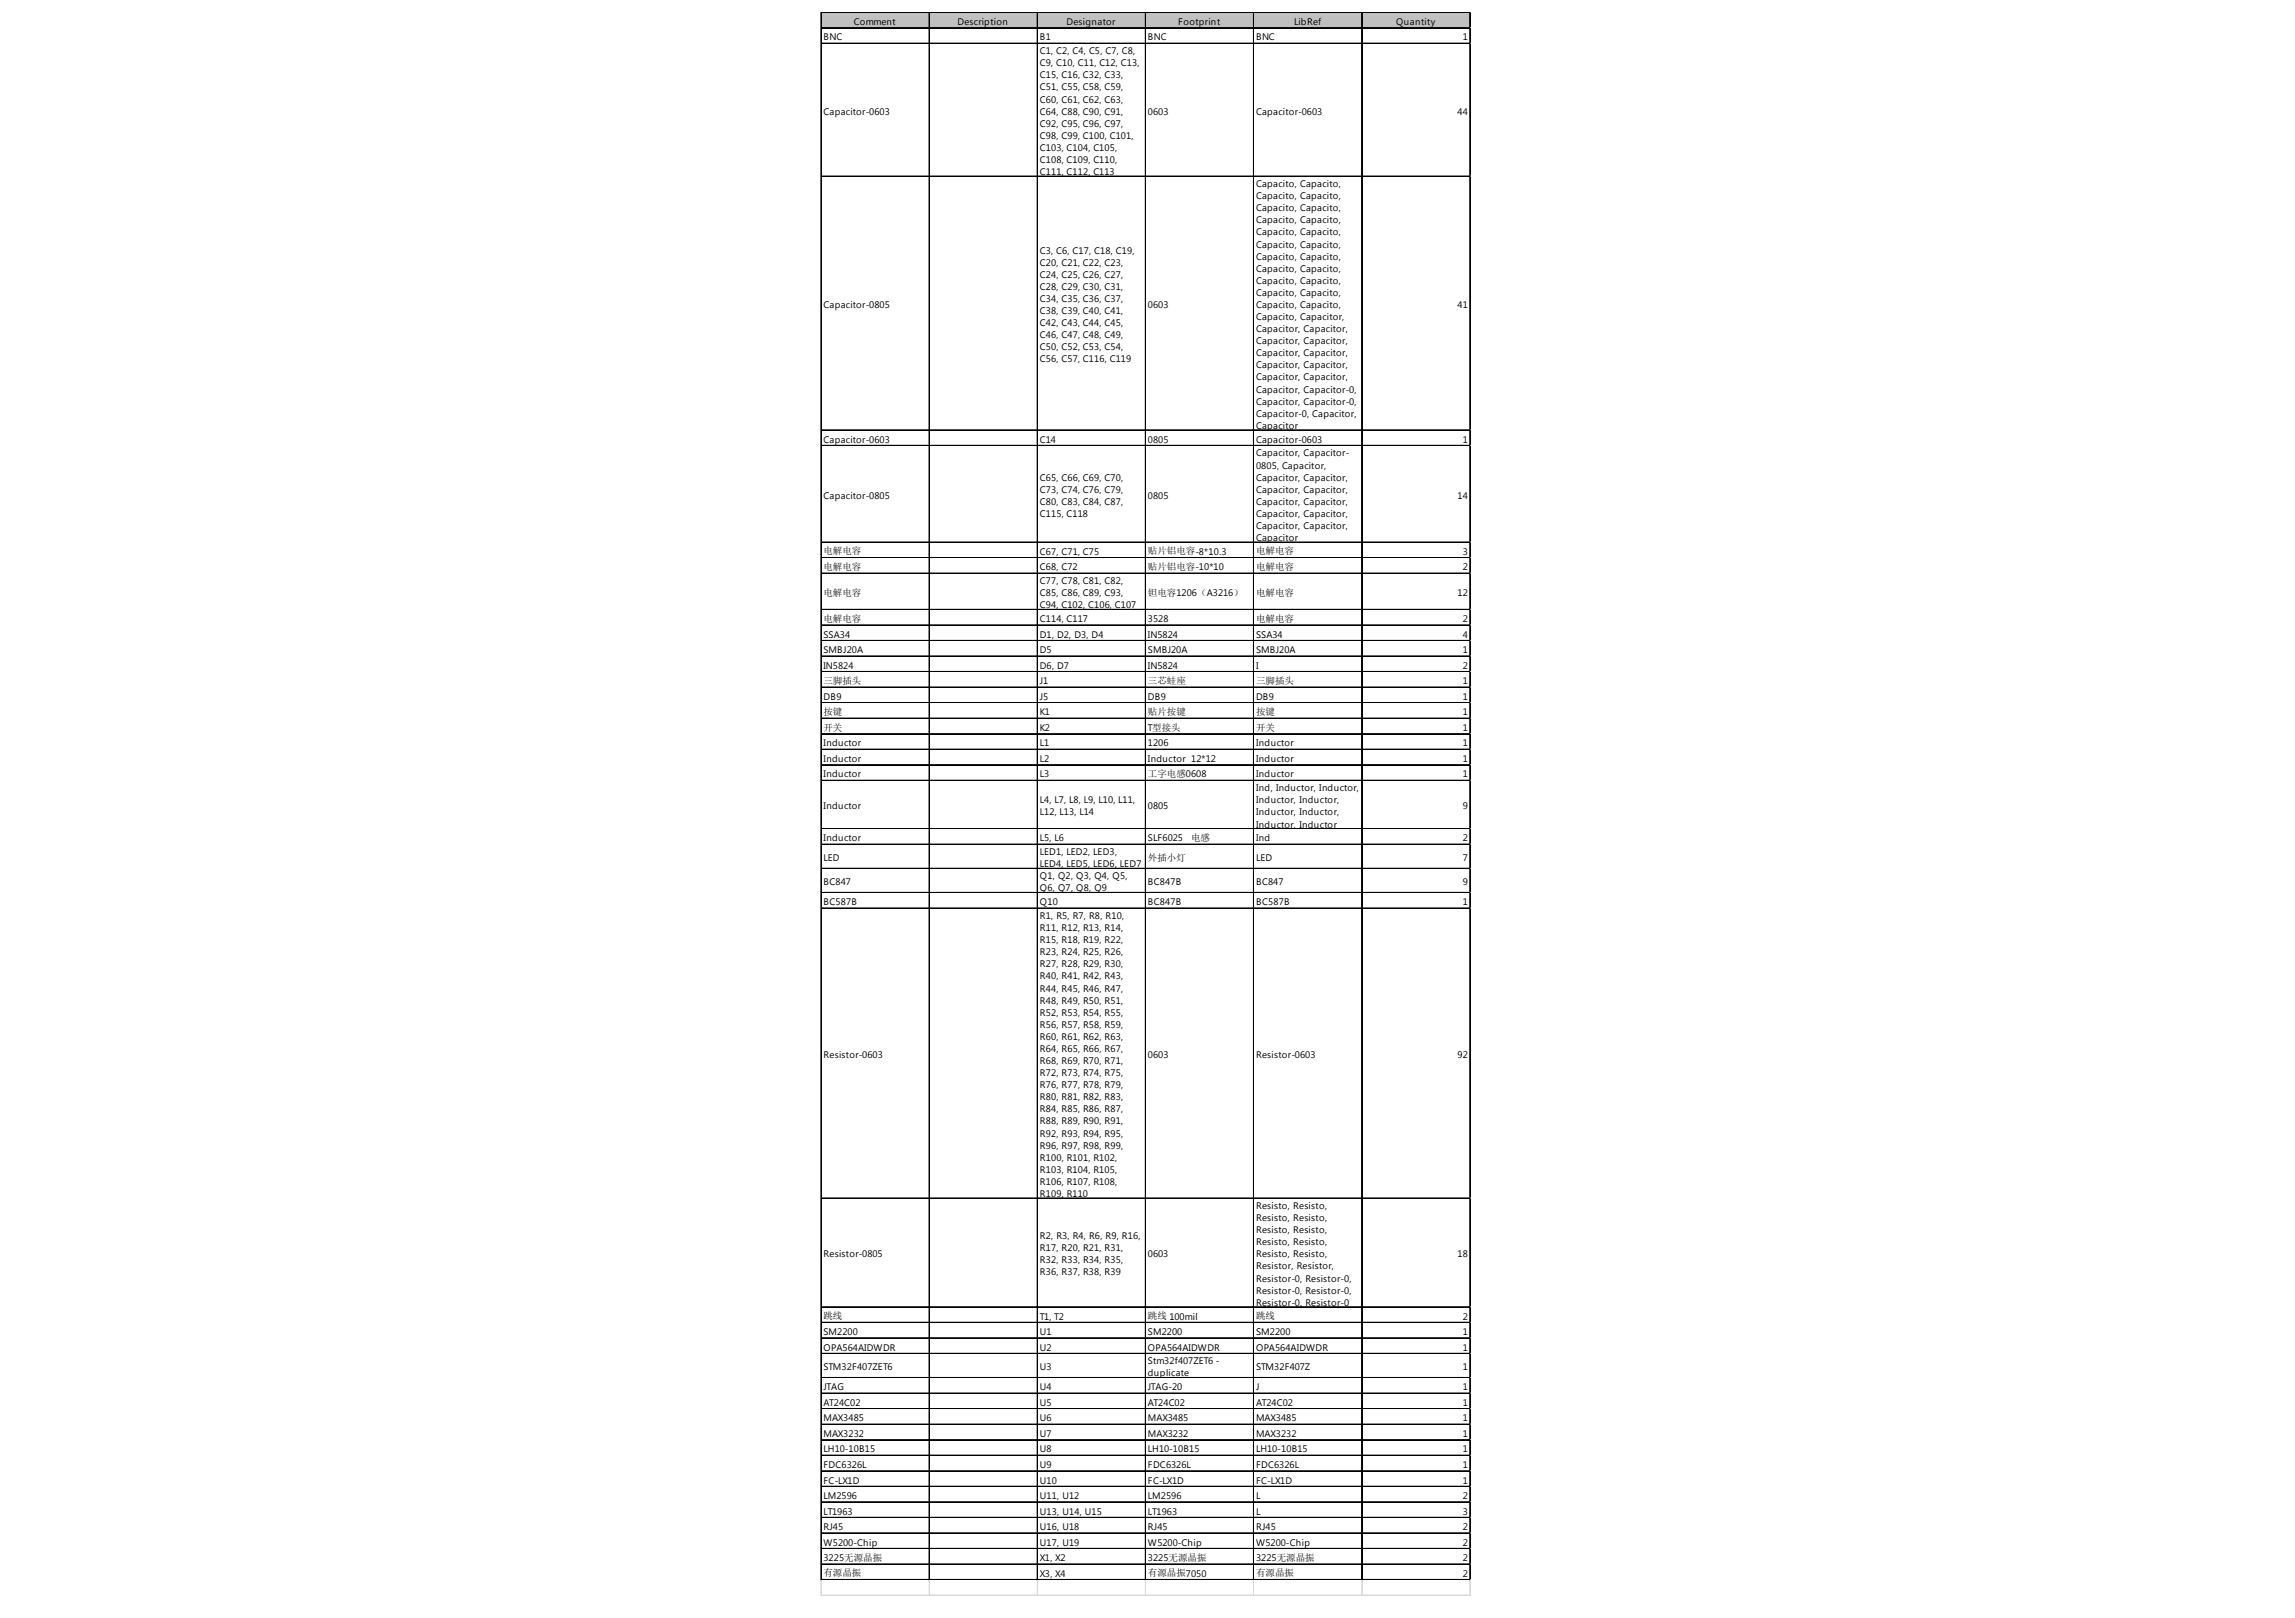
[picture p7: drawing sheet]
<svg xmlns="http://www.w3.org/2000/svg" width="287mm" height="202mm" viewBox="0 0 287 202" stroke-linecap="round" stroke-linejoin="round" font-family="sans-serif">
<defs><g id="words">
<g font-size="1.2">
<text x="102.9" y="5">BNC</text>
<text x="106.7" y="3.1">Comment</text>
<text x="119.7" y="3.1">Description</text>
<text x="129.9" y="5">B1</text>
<text x="133.3" y="3.1">Designator</text>
<text x="143.5" y="5">BNC</text>
<text x="147.2" y="3.1">Footprint</text>
<text x="157" y="5">BNC</text>
<text x="161.7" y="3.1">LibRef</text>
<text x="174.5" y="3.1">Quantity</text>
<text x="182.8" y="5">1</text>
<text x="129.9" y="6.8">C1, C2, C4, C5, C7, C8,</text>
<text x="129.9" y="8.3">C9, C10, C11, C12, C13,</text>
<text x="129.9" y="9.8">C15, C16, C32, C33,</text>
<text x="129.9" y="11.3">C51, C55, C58, C59,</text>
<text x="102.9" y="14.3">Capacitor-0603</text>
<text x="129.9" y="12.8">C60, C61, C62, C63,</text>
<text x="129.9" y="14.3">C64, C88, C90, C91,</text>
<text x="129.9" y="15.8">C92, C95, C96, C97,</text>
<text x="129.9" y="17.3">C98, C99, C100, C101,</text>
<text x="143.5" y="14.3">0603</text>
<text x="157" y="14.3">Capacitor-0603</text>
<text x="182.2" y="14.3">44</text>
<text x="129.9" y="18.9">C103, C104, C105,</text>
<text x="129.9" y="20.4">C108, C109, C110,</text>
<text x="129.9" y="21.9">C111, C112, C113</text>
<text x="157" y="23.4">Capacito, Capacito,</text>
<text x="157" y="24.9">Capacito, Capacito,</text>
<text x="157" y="26.4">Capacito, Capacito,</text>
<text x="157" y="27.9">Capacito, Capacito,</text>
<text x="157" y="29.4">Capacito, Capacito,</text>
<text x="129.9" y="31.7">C3, C6, C17, C18, C19,</text>
<text x="129.9" y="33.2">C20, C21, C22, C23,</text>
<text x="129.9" y="34.7">C24, C25, C26, C27,</text>
<text x="157" y="30.9">Capacito, Capacito,</text>
<text x="157" y="32.4">Capacito, Capacito,</text>
<text x="157" y="33.9">Capacito, Capacito,</text>
<text x="157" y="35.5">Capacito, Capacito,</text>
<text x="102.9" y="38.5">Capacitor-0805</text>
<text x="129.9" y="36.2">C28, C29, C30, C31,</text>
<text x="129.9" y="37.7">C34, C35, C36, C37,</text>
<text x="129.9" y="39.2">C38, C39, C40, C41,</text>
<text x="129.9" y="40.7">C42, C43, C44, C45,</text>
<text x="143.5" y="38.5">0603</text>
<text x="157" y="37">Capacito, Capacito,</text>
<text x="157" y="38.5">Capacito, Capacito,</text>
<text x="157" y="40">Capacito, Capacitor,</text>
<text x="157" y="41.5">Capacitor, Capacitor,</text>
<text x="182.2" y="38.5">41</text>
<text x="129.9" y="42.2">C46, C47, C48, C49,</text>
<text x="129.9" y="43.8">C50, C52, C53, C54,</text>
<text x="129.9" y="45.3">C56, C57, C116, C119</text>
<text x="157" y="43">Capacitor, Capacitor,</text>
<text x="157" y="44.5">Capacitor, Capacitor,</text>
<text x="157" y="46">Capacitor, Capacitor,</text>
<text x="157" y="47.5">Capacitor, Capacitor,</text>
<text x="157" y="49">Capacitor, Capacitor-0,</text>
<text x="157" y="50.6">Capacitor, Capacitor-0,</text>
<text x="157" y="52.1">Capacitor-0, Capacitor,</text>
<text x="157" y="53.6">Capacitor</text>
<text x="102.9" y="55.3">Capacitor-0603</text>
<text x="129.9" y="55.3">C14</text>
<text x="143.5" y="55.3">0805</text>
<text x="157" y="55.3">Capacitor-0603</text>
<text x="157" y="57">Capacitor, Capacitor-</text>
<text x="157" y="58.5">0805, Capacitor,</text>
<text x="182.8" y="55.3">1</text>
<text x="102.9" y="62.3">Capacitor-0805</text>
<text x="129.9" y="60">C65, C66, C69, C70,</text>
<text x="129.9" y="61.6">C73, C74, C76, C79,</text>
<text x="129.9" y="63.1">C80, C83, C84, C87,</text>
<text x="129.9" y="64.6">C115, C118</text>
<text x="143.5" y="62.3">0805</text>
<text x="157" y="60">Capacitor, Capacitor,</text>
<text x="157" y="61.6">Capacitor, Capacitor,</text>
<text x="157" y="63.1">Capacitor, Capacitor,</text>
<text x="157" y="64.6">Capacitor, Capacitor,</text>
<text x="182.2" y="62.3">14</text>
<text x="102.9" y="69.3">电解电容</text>
<text x="102.9" y="71.2">电解电容</text>
<text x="129.9" y="69.3">C67, C71, C75</text>
<text x="129.9" y="71.3">C68, C72</text>
<text x="143.5" y="69.3">贴片铝电容-8*10.3</text>
<text x="143.5" y="71.2">贴片铝电容-10*10</text>
<text x="157" y="66.1">Capacitor, Capacitor,</text>
<text x="157" y="67.6">Capacitor</text>
<text x="157" y="69.3">电解电容</text>
<text x="157" y="71.2">电解电容</text>
<text x="182.8" y="69.3">3</text>
<text x="182.8" y="71.3">2</text>
<text x="102.9" y="74.4">电解电容</text>
<text x="102.9" y="77.7">电解电容</text>
<text x="129.9" y="73">C77, C78, C81, C82,</text>
<text x="129.9" y="74.5">C85, C86, C89, C93,</text>
<text x="129.9" y="76">C94, C102, C106, C107</text>
<text x="129.9" y="77.7">C114, C117</text>
<text x="143.5" y="74.4">钽电容1206（A3216）</text>
<text x="143.5" y="77.7">3528</text>
<text x="157" y="74.4">电解电容</text>
<text x="157" y="77.7">电解电容</text>
<text x="182.2" y="74.5">12</text>
<text x="182.8" y="77.7">2</text>
<text x="102.9" y="79.7">SSA34</text>
<text x="102.9" y="81.6">SMBJ20A</text>
<text x="102.9" y="83.5">IN5824</text>
<text x="129.9" y="79.7">D1, D2, D3, D4</text>
<text x="129.9" y="81.6">D5</text>
<text x="129.9" y="83.5">D6, D7</text>
<text x="143.5" y="79.7">IN5824</text>
<text x="143.5" y="81.6">SMBJ20A</text>
<text x="143.5" y="83.5">IN5824</text>
<text x="157" y="79.7">SSA34</text>
<text x="157" y="81.6">SMBJ20A</text>
<text x="157" y="83.5">I</text>
<text x="182.8" y="79.7">4</text>
<text x="182.8" y="81.6">1</text>
<text x="182.8" y="83.5">2</text>
<text x="102.9" y="85.4">三脚插头</text>
<text x="102.9" y="87.4">DB9</text>
<text x="102.9" y="89.3">按键</text>
<text x="129.9" y="85.5">J1</text>
<text x="129.9" y="87.4">J5</text>
<text x="129.9" y="89.4">K1</text>
<text x="143.5" y="85.4">三芯蛙座</text>
<text x="143.5" y="87.4">DB9</text>
<text x="143.5" y="89.3">贴片按键</text>
<text x="157" y="85.4">三脚插头</text>
<text x="157" y="87.4">DB9</text>
<text x="157" y="89.3">按键</text>
<text x="182.8" y="85.5">1</text>
<text x="182.8" y="87.4">1</text>
<text x="182.8" y="89.4">1</text>
<text x="102.9" y="91.3">开关</text>
<text x="102.9" y="93.3">Inductor</text>
<text x="102.9" y="95.2">Inductor</text>
<text x="129.9" y="91.3">K2</text>
<text x="129.9" y="93.3">L1</text>
<text x="129.9" y="95.2">L2</text>
<text x="143.5" y="91.3">T型接头</text>
<text x="143.5" y="93.3">1206</text>
<text x="143.5" y="95.2">Inductor 12*12</text>
<text x="157" y="91.3">开关</text>
<text x="157" y="93.3">Inductor</text>
<text x="157" y="95.2">Inductor</text>
<text x="182.8" y="91.3">1</text>
<text x="182.8" y="93.3">1</text>
<text x="182.8" y="95.2">1</text>
<text x="102.9" y="97.1">Inductor</text>
<text x="102.9" y="101.1">Inductor</text>
<text x="129.9" y="97.1">L3</text>
<text x="129.9" y="100.4">L4, L7, L8, L9, L10, L11,</text>
<text x="129.9" y="101.9">L12, L13, L14</text>
<text x="143.5" y="97.1">工字电感0608</text>
<text x="143.5" y="101.1">0805</text>
<text x="157" y="97.1">Inductor</text>
<text x="157" y="98.9">Ind, Inductor, Inductor,</text>
<text x="157" y="100.4">Inductor, Inductor,</text>
<text x="157" y="101.9">Inductor, Inductor,</text>
<text x="182.8" y="97.1">1</text>
<text x="182.8" y="101.1">9</text>
<text x="102.9" y="105.1">Inductor</text>
<text x="102.9" y="107.6">LED</text>
<text x="129.9" y="105.1">L5, L6</text>
<text x="129.9" y="106.8">LED1, LED2, LED3,</text>
<text x="143.5" y="105.1">SLF6025</text>
<text x="143.5" y="107.5">外插小灯</text>
<text x="148.9" y="105.1">电感</text>
<text x="157" y="103.4">Inductor, Inductor</text>
<text x="157" y="105.1">Ind</text>
<text x="157" y="107.6">LED</text>
<text x="182.8" y="105.1">2</text>
<text x="182.8" y="107.6">7</text>
<text x="102.9" y="110.6">BC847</text>
<text x="102.9" y="113.1">BC587B</text>
<text x="129.9" y="108.3">LED4, LED5, LED6, LED7</text>
<text x="129.9" y="109.9">Q1, Q2, Q3, Q4, Q5,</text>
<text x="129.9" y="111.4">Q6, Q7, Q8, Q9</text>
<text x="129.9" y="113.1">Q10</text>
<text x="143.5" y="110.6">BC847B</text>
<text x="143.5" y="113.1">BC847B</text>
<text x="157" y="110.6">BC847</text>
<text x="157" y="113.1">BC587B</text>
<text x="182.8" y="110.6">9</text>
<text x="182.8" y="113.1">1</text>
<text x="129.9" y="114.8">R1, R5, R7, R8, R10,</text>
<text x="129.9" y="116.3">R11, R12, R13, R14,</text>
<text x="129.9" y="117.8">R15, R18, R19, R22,</text>
<text x="129.9" y="119.3">R23, R24, R25, R26,</text>
<text x="129.9" y="120.9">R27, R28, R29, R30,</text>
<text x="129.9" y="122.4">R40, R41, R42, R43,</text>
<text x="129.9" y="123.9">R44, R45, R46, R47,</text>
<text x="129.9" y="125.4">R48, R49, R50, R51,</text>
<text x="129.9" y="126.9">R52, R53, R54, R55,</text>
<text x="129.9" y="128.4">R56, R57, R58, R59,</text>
<text x="129.9" y="129.9">R60, R61, R62, R63,</text>
<text x="129.9" y="131.4">R64, R65, R66, R67,</text>
<text x="102.9" y="132.2">Resistor-0603</text>
<text x="129.9" y="132.9">R68, R69, R70, R71,</text>
<text x="129.9" y="134.4">R72, R73, R74, R75,</text>
<text x="129.9" y="136">R76, R77, R78, R79,</text>
<text x="129.9" y="137.5">R80, R81, R82, R83,</text>
<text x="143.5" y="132.2">0603</text>
<text x="157" y="132.2">Resistor-0603</text>
<text x="182.2" y="132.2">92</text>
<text x="129.9" y="139">R84, R85, R86, R87,</text>
<text x="129.9" y="140.5">R88, R89, R90, R91,</text>
<text x="129.9" y="142">R92, R93, R94, R95,</text>
<text x="129.9" y="143.5">R96, R97, R98, R99,</text>
<text x="129.9" y="145">R100, R101, R102,</text>
<text x="129.9" y="146.5">R103, R104, R105,</text>
<text x="129.9" y="148">R106, R107, R108,</text>
<text x="129.9" y="149.5">R109, R110</text>
<text x="129.9" y="154.8">R2, R3, R4, R6, R9, R16,</text>
<text x="157" y="151">Resisto, Resisto,</text>
<text x="157" y="152.6">Resisto, Resisto,</text>
<text x="157" y="154.1">Resisto, Resisto,</text>
<text x="157" y="155.6">Resisto, Resisto,</text>
<text x="102.9" y="157.1">Resistor-0805</text>
<text x="129.9" y="156.3">R17, R20, R21, R31,</text>
<text x="129.9" y="157.8">R32, R33, R34, R35,</text>
<text x="129.9" y="159.4">R36, R37, R38, R39</text>
<text x="143.5" y="157.1">0603</text>
<text x="157" y="157.1">Resisto, Resisto,</text>
<text x="157" y="158.6">Resistor, Resistor,</text>
<text x="157" y="160.1">Resistor-0, Resistor-0,</text>
<text x="157" y="161.6">Resistor-0, Resistor-0,</text>
<text x="182.2" y="157.1">18</text>
<text x="102.9" y="164.8">跳线</text>
<text x="102.9" y="166.8">SM2200</text>
<text x="129.9" y="164.9">T1, T2</text>
<text x="129.9" y="166.8">U1</text>
<text x="143.5" y="164.8">跳线 100mil</text>
<text x="143.5" y="166.8">SM2200</text>
<text x="157" y="163.1">Resistor-0, Resistor-0</text>
<text x="157" y="164.8">跳线</text>
<text x="157" y="166.8">SM2200</text>
<text x="182.8" y="164.9">2</text>
<text x="182.8" y="166.8">1</text>
<text x="102.9" y="168.7">OPA564AIDWDR</text>
<text x="102.9" y="171.2">STM32F407ZET6</text>
<text x="102.9" y="173.7">JTAG</text>
<text x="129.9" y="168.7">U2</text>
<text x="129.9" y="171.2">U3</text>
<text x="129.9" y="173.7">U4</text>
<text x="143.5" y="168.7">OPA564AIDWDR</text>
<text x="143.5" y="170.5">Stm32f407ZET6 -</text>
<text x="143.5" y="172">duplicate</text>
<text x="143.5" y="173.7">JTAG-20</text>
<text x="157" y="168.7">OPA564AIDWDR</text>
<text x="157" y="171.2">STM32F407Z</text>
<text x="157" y="173.7">J</text>
<text x="182.8" y="168.7">1</text>
<text x="182.8" y="171.2">1</text>
<text x="182.8" y="173.7">1</text>
<text x="102.9" y="175.6">AT24C02</text>
<text x="102.9" y="177.6">MAX3485</text>
<text x="102.9" y="179.5">MAX3232</text>
<text x="129.9" y="175.6">U5</text>
<text x="129.9" y="177.6">U6</text>
<text x="129.9" y="179.5">U7</text>
<text x="143.5" y="175.6">AT24C02</text>
<text x="143.5" y="177.6">MAX3485</text>
<text x="143.5" y="179.5">MAX3232</text>
<text x="157" y="175.6">AT24C02</text>
<text x="157" y="177.6">MAX3485</text>
<text x="157" y="179.5">MAX3232</text>
<text x="182.8" y="175.6">1</text>
<text x="182.8" y="177.6">1</text>
<text x="182.8" y="179.5">1</text>
<text x="102.9" y="181.5">LH10-10B15</text>
<text x="102.9" y="183.4">FDC6326L</text>
<text x="102.9" y="185.3">FC-LX1D</text>
<text x="129.9" y="181.5">U8</text>
<text x="129.9" y="183.4">U9</text>
<text x="129.9" y="185.3">U10</text>
<text x="143.5" y="181.5">LH10-10B15</text>
<text x="143.5" y="183.4">FDC6326L</text>
<text x="143.5" y="185.3">FC-LX1D</text>
<text x="157" y="181.5">LH10-10B15</text>
<text x="157" y="183.4">FDC6326L</text>
<text x="157" y="185.3">FC-LX1D</text>
<text x="182.8" y="181.5">1</text>
<text x="182.8" y="183.4">1</text>
<text x="182.8" y="185.3">1</text>
<text x="102.9" y="187.3">LM2596</text>
<text x="102.9" y="189.2">LT1963</text>
<text x="102.9" y="191.2">RJ45</text>
<text x="129.9" y="187.3">U11, U12</text>
<text x="129.9" y="189.2">U13, U14, U15</text>
<text x="129.9" y="191.2">U16, U18</text>
<text x="143.5" y="187.3">LM2596</text>
<text x="143.5" y="189.2">LT1963</text>
<text x="143.5" y="191.2">RJ45</text>
<text x="157" y="187.3">L</text>
<text x="157" y="189.2">L</text>
<text x="157" y="191.2">RJ45</text>
<text x="182.8" y="187.3">2</text>
<text x="182.8" y="189.2">3</text>
<text x="182.8" y="191.2">2</text>
<text x="102.9" y="193.1">W5200-Chip</text>
<text x="102.9" y="195">3225无源晶振</text>
<text x="102.9" y="196.9">有源晶振</text>
<text x="129.9" y="193.1">U17, U19</text>
<text x="129.9" y="195">X1, X2</text>
<text x="129.9" y="197">X3, X4</text>
<text x="143.5" y="193.1">W5200-Chip</text>
<text x="143.5" y="195">3225无源晶振</text>
<text x="143.5" y="196.9">有源晶振7050</text>
<text x="157" y="193.1">W5200-Chip</text>
<text x="157" y="195">3225无源晶振</text>
<text x="157" y="196.9">有源晶振</text>
<text x="182.8" y="193.1">2</text>
<text x="182.8" y="195">2</text>
<text x="182.8" y="197">2</text>
</g>
</g></defs>
<path d="M102.6 1.6h81.2v2h-81.2z" fill="#c0c0c0"/>
<g fill="none" stroke="#000" stroke-width=".12">
<path d="M102.6 1.5v195.9M102.7 1.5h81.1M102.7 1.6h81.1M102.7 3.4h81.1M102.7 3.5h81.1M102.7 5.4h81.1M116.1 1.6v195.8M116.2 1.6v195.8M129.6 1.6v195.8M129.7 1.6v195.8M143.1 1.6v195.8M143.2 1.6v195.8"/>
<path d="M156.6 1.6v195.8M156.7 1.6v195.8M170.2 1.6v195.8M183.7 1.6v195.8M102.7 22h81.1M102.7 53.7h81.1M102.7 55.6h81.1M102.7 55.7h81.1M102.7 67.7h81.1M102.7 67.8h81.1M102.7 69.7h81.1M102.7 71.6h81.1"/>
<path d="M102.7 76.1h81.1M102.7 76.2h81.1M102.7 78.1h81.1M102.7 80h81.1M102.7 80.1h81.1M102.7 81.9h81.1M102.7 82h81.1M102.7 83.9h81.1M102.7 85.8h81.1M102.7 85.9h81.1M102.7 87.8h81.1M102.7 89.7h81.1"/>
<path d="M102.7 89.8h81.1M102.7 91.6h81.1M102.7 91.7h81.1M102.7 93.6h81.1M102.7 95.5h81.1M102.7 95.6h81.1M102.7 97.5h81.1M102.7 103.5h81.1M102.7 103.6h81.1M102.7 105.5h81.1M102.7 108.5h81.1M102.7 111.5h81.1"/>
<path d="M102.7 113.4h81.1M102.7 113.5h81.1M102.7 149.7h81.1M102.7 163.2h81.1M102.7 163.3h81.1M102.7 165.2h81.1M102.7 167.1h81.1M102.7 167.2h81.1M102.7 169.1h81.1M102.7 172.1h81.1M102.7 174h81.1M102.7 174.1h81.1"/>
<path d="M102.7 176h81.1M102.7 177.9h81.1M102.7 178h81.1M102.7 179.9h81.1M102.7 181.8h81.1M102.7 183.7h81.1M102.7 183.8h81.1M102.7 185.7h81.1M102.7 187.6h81.1M102.7 187.7h81.1M102.7 189.6h81.1M102.7 191.5h81.1"/>
<path d="M102.7 191.6h81.1M102.7 193.4h81.1M102.7 193.5h81.1M102.7 195.4h81.1M102.7 197.3h81.1M102.7 197.4h81.1"/>
</g>
<path d="M102.6 197.4v2" fill="none" stroke="#dadcdd" stroke-width=".12"/>
<path d="M102.6 197.4h.1v2h-.1z" fill="#dadcdd"/>
<path d="M116.1 197.4v2" fill="none" stroke="#dadcdd" stroke-width=".12"/>
<path d="M116.1 197.4h.1v2h-.1z" fill="#dadcdd"/>
<path d="M129.6 197.4v2" fill="none" stroke="#dadcdd" stroke-width=".12"/>
<path d="M129.6 197.4h.1v2h-.1z" fill="#dadcdd"/>
<path d="M143.1 197.4v2" fill="none" stroke="#dadcdd" stroke-width=".12"/>
<path d="M143.1 197.4h.1v2h-.1z" fill="#dadcdd"/>
<path d="M156.6 197.4v2" fill="none" stroke="#dadcdd" stroke-width=".12"/>
<path d="M156.6 197.4h.2v2h-.2z" fill="#dadcdd"/>
<path d="M170.2 197.4v2" fill="none" stroke="#dadcdd" stroke-width=".12"/>
<path d="M170.2 197.4h.1v2h-.1z" fill="#dadcdd"/>
<path d="M183.7 197.4v2" fill="none" stroke="#dadcdd" stroke-width=".12"/>
<path d="M183.7 197.4h.1v2h-.1z" fill="#dadcdd"/>
<path d="M183.8 1.5h.1" fill="none" stroke="#dadcdd" stroke-width=".12"/>
<path d="M183.8 1.5v.1z" fill="#dadcdd"/>
<path d="M183.8 3.4h.1" fill="none" stroke="#dadcdd" stroke-width=".12"/>
<path d="M183.8 3.4v.2z" fill="#dadcdd"/>
<path d="M183.8 5.4h.1" fill="none" stroke="#dadcdd" stroke-width=".12"/>
<path d="M183.8 5.4v.1z" fill="#dadcdd"/>
<path d="M183.8 22h.1" fill="none" stroke="#dadcdd" stroke-width=".12"/>
<path d="M183.8 22v.1z" fill="#dadcdd"/>
<path d="M183.8 53.7h.1" fill="none" stroke="#dadcdd" stroke-width=".12"/>
<path d="M183.8 53.7v.1z" fill="#dadcdd"/>
<path d="M183.8 55.6h.1" fill="none" stroke="#dadcdd" stroke-width=".12"/>
<path d="M183.8 55.6v.1z" fill="#dadcdd"/>
<path d="M183.8 67.7h.1" fill="none" stroke="#dadcdd" stroke-width=".12"/>
<path d="M183.8 67.7v.1z" fill="#dadcdd"/>
<path d="M183.8 69.7h.1" fill="none" stroke="#dadcdd" stroke-width=".12"/>
<path d="M183.8 69.7v.1z" fill="#dadcdd"/>
<path d="M183.8 71.6h.1" fill="none" stroke="#dadcdd" stroke-width=".12"/>
<path d="M183.8 71.6v.1z" fill="#dadcdd"/>
<path d="M183.8 76.1h.1" fill="none" stroke="#dadcdd" stroke-width=".12"/>
<path d="M183.8 76.1v.1z" fill="#dadcdd"/>
<path d="M183.8 78.1h.1" fill="none" stroke="#dadcdd" stroke-width=".12"/>
<path d="M183.8 78.1v.1z" fill="#dadcdd"/>
<path d="M183.8 80h.1" fill="none" stroke="#dadcdd" stroke-width=".12"/>
<path d="M183.8 80v.1z" fill="#dadcdd"/>
<path d="M183.8 81.9h.1" fill="none" stroke="#dadcdd" stroke-width=".12"/>
<path d="M183.8 81.9v.2z" fill="#dadcdd"/>
<path d="M183.8 83.9h.1" fill="none" stroke="#dadcdd" stroke-width=".12"/>
<path d="M183.8 83.9v.1z" fill="#dadcdd"/>
<path d="M183.8 85.8h.1" fill="none" stroke="#dadcdd" stroke-width=".12"/>
<path d="M183.8 85.8v.1z" fill="#dadcdd"/>
<path d="M183.8 87.8h.1" fill="none" stroke="#dadcdd" stroke-width=".12"/>
<path d="M183.8 87.8v.1z" fill="#dadcdd"/>
<path d="M183.8 89.7h.1" fill="none" stroke="#dadcdd" stroke-width=".12"/>
<path d="M183.8 89.7v.1z" fill="#dadcdd"/>
<path d="M183.8 91.6h.1" fill="none" stroke="#dadcdd" stroke-width=".12"/>
<path d="M183.8 91.6v.2z" fill="#dadcdd"/>
<path d="M183.8 93.6h.1" fill="none" stroke="#dadcdd" stroke-width=".12"/>
<path d="M183.8 93.6v.1z" fill="#dadcdd"/>
<path d="M183.8 95.5h.1" fill="none" stroke="#dadcdd" stroke-width=".12"/>
<path d="M183.8 95.5v.1z" fill="#dadcdd"/>
<path d="M183.8 97.5h.1" fill="none" stroke="#dadcdd" stroke-width=".12"/>
<path d="M183.8 97.5v.1z" fill="#dadcdd"/>
<path d="M183.8 103.5h.1" fill="none" stroke="#dadcdd" stroke-width=".12"/>
<path d="M183.8 103.5v.1z" fill="#dadcdd"/>
<path d="M183.8 105.5h.1" fill="none" stroke="#dadcdd" stroke-width=".12"/>
<path d="M183.8 105.5v.1z" fill="#dadcdd"/>
<path d="M183.8 108.5h.1" fill="none" stroke="#dadcdd" stroke-width=".12"/>
<path d="M183.8 108.5v.1z" fill="#dadcdd"/>
<path d="M183.8 111.5h.1" fill="none" stroke="#dadcdd" stroke-width=".12"/>
<path d="M183.8 111.5v.1z" fill="#dadcdd"/>
<path d="M183.8 113.4h.1" fill="none" stroke="#dadcdd" stroke-width=".12"/>
<path d="M183.8 113.4v.1z" fill="#dadcdd"/>
<path d="M183.8 149.7h.1" fill="none" stroke="#dadcdd" stroke-width=".12"/>
<path d="M183.8 149.7v.1z" fill="#dadcdd"/>
<path d="M183.8 163.2h.1" fill="none" stroke="#dadcdd" stroke-width=".12"/>
<path d="M183.8 163.2v.2z" fill="#dadcdd"/>
<path d="M183.8 165.2h.1" fill="none" stroke="#dadcdd" stroke-width=".12"/>
<path d="M183.8 165.2v.1z" fill="#dadcdd"/>
<path d="M183.8 167.1h.1" fill="none" stroke="#dadcdd" stroke-width=".12"/>
<path d="M183.8 167.1v.1z" fill="#dadcdd"/>
<path d="M183.8 169.1h.1" fill="none" stroke="#dadcdd" stroke-width=".12"/>
<path d="M183.8 169.1v.1z" fill="#dadcdd"/>
<path d="M183.8 172.1h.1" fill="none" stroke="#dadcdd" stroke-width=".12"/>
<path d="M183.8 172.1v.1z" fill="#dadcdd"/>
<path d="M183.8 174h.1" fill="none" stroke="#dadcdd" stroke-width=".12"/>
<path d="M183.8 174v.1z" fill="#dadcdd"/>
<path d="M183.8 176h.1" fill="none" stroke="#dadcdd" stroke-width=".12"/>
<path d="M183.8 176v.1z" fill="#dadcdd"/>
<path d="M183.8 177.9h.1" fill="none" stroke="#dadcdd" stroke-width=".12"/>
<path d="M183.8 177.9v.1z" fill="#dadcdd"/>
<path d="M183.8 179.9h.1" fill="none" stroke="#dadcdd" stroke-width=".12"/>
<path d="M183.8 179.9v.1z" fill="#dadcdd"/>
<path d="M183.8 181.8h.1" fill="none" stroke="#dadcdd" stroke-width=".12"/>
<path d="M183.8 181.8v.1z" fill="#dadcdd"/>
<path d="M183.8 183.7h.1" fill="none" stroke="#dadcdd" stroke-width=".12"/>
<path d="M183.8 183.7v.1z" fill="#dadcdd"/>
<path d="M183.8 185.7h.1" fill="none" stroke="#dadcdd" stroke-width=".12"/>
<path d="M183.8 185.7v.1z" fill="#dadcdd"/>
<path d="M183.8 187.6h.1" fill="none" stroke="#dadcdd" stroke-width=".12"/>
<path d="M183.8 187.6v.1z" fill="#dadcdd"/>
<path d="M183.8 189.6h.1" fill="none" stroke="#dadcdd" stroke-width=".12"/>
<path d="M183.8 189.6v.1z" fill="#dadcdd"/>
<path d="M183.8 191.5h.1" fill="none" stroke="#dadcdd" stroke-width=".12"/>
<path d="M183.8 191.5v.1z" fill="#dadcdd"/>
<path d="M183.8 193.4h.1" fill="none" stroke="#dadcdd" stroke-width=".12"/>
<path d="M183.8 193.4v.1z" fill="#dadcdd"/>
<path d="M183.8 195.4h.1" fill="none" stroke="#dadcdd" stroke-width=".12"/>
<path d="M183.8 195.4v.1z" fill="#dadcdd"/>
<path d="M183.8 197.3h.1" fill="none" stroke="#dadcdd" stroke-width=".12"/>
<path d="M183.8 197.3v.1z" fill="#dadcdd"/>
<path d="M102.6 199.3h81.2" fill="none" stroke="#dadcdd" stroke-width=".12"/>
<use href="#words"/>
</svg>
